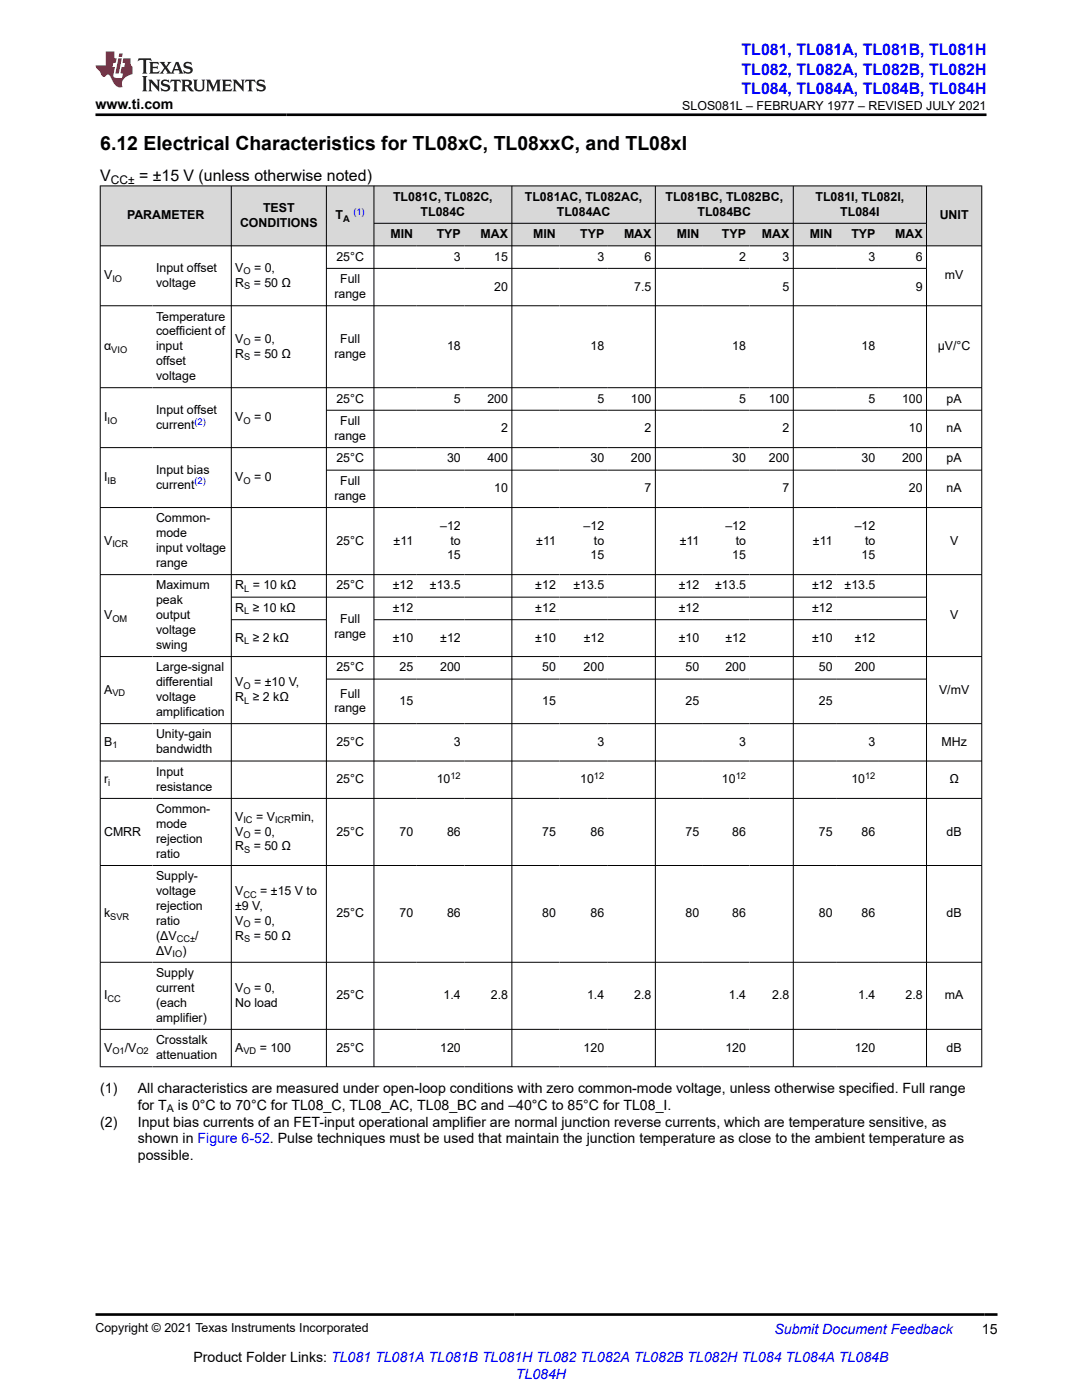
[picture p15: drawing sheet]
<svg xmlns="http://www.w3.org/2000/svg" width="216mm" height="279mm" viewBox="0 0 216 279" stroke-linecap="round" stroke-linejoin="round" font-family="sans-serif">
<defs><g id="words">
<text font-size="3.9" x="20" y="29.9">6.12 Electrical Characteristics for TL08xC, TL08xxC, and TL08xI</text>
<g font-size="3.2" fill="#00f">
<text x="148" y="11.1">TL081, TL081A, TL081B, TL081H</text>
<text x="148" y="14.9">TL082, TL082A, TL082B, TL082H</text>
<text x="148" y="18.7">TL084, TL084A, TL084B, TL084H</text>
</g>
<g font-size="3.2">
<text x="20" y="36.1">V</text>
<text x="27.7" y="36.1">= ±15 V (unless otherwise noted)</text>
</g>
<g font-size="2.8">
<text x="19.1" y="21.8">www.ti.com</text>
<text x="20" y="218">(1)</text>
<text x="27.5" y="218">All characteristics are measured under open-loop conditions with zero common-mode voltage, unless otherwise specified. Full range</text>
<text x="27.5" y="221.4">for T</text>
<text x="35.5" y="221.4">is 0°C to 70°C for TL08_C, TL08_AC, TL08_BC and –40°C to 85°C for TL08_I.</text>
<text x="20" y="224.8">(2)</text>
<text x="27.5" y="224.8">Input bias currents of an FET-input operational amplifier are normal junction reverse currents, which are temperature sensitive, as</text>
<text x="27.5" y="228.2">shown in Figure 6-52. Pulse techniques must be used that maintain the junction temperature as close to the ambient temperature as</text>
<text x="27.5" y="231.6">possible.</text>
<text x="195.9" y="266.1">15</text>
<text x="38.6" y="271.7">Product Folder Links: TL081 TL081A TL081B TL081H TL082 TL082A TL082B TL082H TL084 TL084A TL084B</text>
</g>
<g font-size="2.8" fill="#00f">
<text x="154.5" y="266.2">Submit Document Feedback</text>
<text x="102.9" y="275.1">TL084H</text>
</g>
<g font-size="2.5">
<text x="136.1" y="21.9">SLOS081L – FEBRUARY 1977 – REVISED JULY 2021</text>
<text x="78.4" y="40.1">TL081C, TL082C,</text>
<text x="104.7" y="40.1">TL081AC, TL082AC,</text>
<text x="132.8" y="40.1">TL081BC, TL082BC,</text>
<text x="162.7" y="40.1">TL081I, TL082I,</text>
<text x="25.3" y="43.8">PARAMETER</text>
<text x="47.9" y="45.3">CONDITIONS</text>
<text x="52.5" y="42.3">TEST</text>
<text x="67" y="43.8">T</text>
<text x="77.9" y="47.5">MIN</text>
<text x="83.9" y="43">TL084C</text>
<text x="87.1" y="47.5">TYP</text>
<text x="95.9" y="47.5">MAX</text>
<text x="106.4" y="47.5">MIN</text>
<text x="111.1" y="43">TL084AC</text>
<text x="115.8" y="47.5">TYP</text>
<text x="124.5" y="47.5">MAX</text>
<text x="135" y="47.5">MIN</text>
<text x="139.2" y="43">TL084BC</text>
<text x="144.1" y="47.5">TYP</text>
<text x="152" y="47.5">MAX</text>
<text x="161.6" y="47.5">MIN</text>
<text x="167.7" y="43">TL084I</text>
<text x="169.9" y="47.5">TYP</text>
<text x="178.6" y="47.5">MAX</text>
<text x="187.5" y="43.8">UNIT</text>
<text x="67.1" y="52">25°C</text>
<text x="90.6" y="52">3</text>
<text x="98.6" y="52">15</text>
<text x="119.2" y="52">3</text>
<text x="128.6" y="52">6</text>
<text x="147.5" y="52">2</text>
<text x="156.2" y="52">3</text>
<text x="173.3" y="52">3</text>
<text x="182.7" y="52">6</text>
<text x="20.8" y="55.8">V</text>
<text x="31.1" y="54.3">Input offset</text>
<text x="31.1" y="57.2">voltage</text>
<text x="46.9" y="57.2">R</text>
<text x="46.9" y="54.3">V</text>
<text x="50.6" y="57.2">= 50 Ω</text>
<text x="50.7" y="54.3">= 0,</text>
<text x="66.7" y="59.5">range</text>
<text x="67.9" y="56.5">Full</text>
<text x="98.6" y="58">20</text>
<text x="126.6" y="58">7.5</text>
<text x="156.2" y="58">5</text>
<text x="182.7" y="58">9</text>
<text x="188.5" y="55.8">mV</text>
<text x="31.1" y="64">Temperature</text>
<text x="20.8" y="69.9">α</text>
<text x="31.1" y="66.9">coefficient of</text>
<text x="31.1" y="69.9">input</text>
<text x="46.9" y="71.4">R</text>
<text x="46.9" y="68.4">V</text>
<text x="50.6" y="71.4">= 50 Ω</text>
<text x="50.7" y="68.4">= 0,</text>
<text x="66.7" y="71.4">range</text>
<text x="67.9" y="68.4">Full</text>
<text x="89.2" y="69.9">18</text>
<text x="117.8" y="69.9">18</text>
<text x="146.1" y="69.9">18</text>
<text x="171.9" y="69.9">18</text>
<text x="187.1" y="69.9">μV/°C</text>
<text x="31.1" y="72.9">offset</text>
<text x="31.1" y="75.8">voltage</text>
<text x="31.1" y="82.6">Input offset</text>
<text x="67.1" y="80.3">25°C</text>
<text x="90.6" y="80.3">5</text>
<text x="97.3" y="80.3">200</text>
<text x="119.2" y="80.3">5</text>
<text x="125.9" y="80.3">100</text>
<text x="147.5" y="80.3">5</text>
<text x="153.4" y="80.3">100</text>
<text x="173.3" y="80.3">5</text>
<text x="180" y="80.3">100</text>
<text x="188.9" y="80.3">pA</text>
<text x="20.8" y="84.1">I</text>
<text x="31.1" y="85.5">current</text>
<text x="46.9" y="84.1">V</text>
<text x="50.7" y="84.1">= 0</text>
<text x="66.7" y="87.8">range</text>
<text x="67.9" y="84.8">Full</text>
<text x="100" y="86.3">2</text>
<text x="128.6" y="86.3">2</text>
<text x="156.2" y="86.3">2</text>
<text x="181.4" y="86.3">10</text>
<text x="188.9" y="86.3">nA</text>
<text x="31.1" y="94.5">Input bias</text>
<text x="67.1" y="92.3">25°C</text>
<text x="89.2" y="92.3">30</text>
<text x="97.3" y="92.3">400</text>
<text x="117.8" y="92.3">30</text>
<text x="125.9" y="92.3">200</text>
<text x="146.1" y="92.3">30</text>
<text x="153.4" y="92.3">200</text>
<text x="171.9" y="92.3">30</text>
<text x="180" y="92.3">200</text>
<text x="188.9" y="92.3">pA</text>
<text x="20.8" y="96">I</text>
<text x="31.1" y="97.5">current</text>
<text x="46.9" y="96">V</text>
<text x="50.7" y="96">= 0</text>
<text x="66.7" y="99.8">range</text>
<text x="67.9" y="96.8">Full</text>
<text x="98.6" y="98.3">10</text>
<text x="128.6" y="98.3">7</text>
<text x="156.2" y="98.3">7</text>
<text x="181.4" y="98.3">20</text>
<text x="188.9" y="98.3">nA</text>
<text x="31.1" y="104.3">Common-</text>
<text x="31.1" y="107.2">mode</text>
<text x="87.8" y="105.7">–12</text>
<text x="116.5" y="105.7">–12</text>
<text x="144.7" y="105.7">–12</text>
<text x="170.6" y="105.7">–12</text>
<text x="20.8" y="108.7">V</text>
<text x="31.1" y="110.2">input voltage</text>
<text x="31.1" y="113.1">range</text>
<text x="67.1" y="108.7">25°C</text>
<text x="78.5" y="108.7">±11</text>
<text x="89.2" y="111.7">15</text>
<text x="89.9" y="108.7">to</text>
<text x="107" y="108.7">±11</text>
<text x="117.8" y="111.7">15</text>
<text x="118.5" y="108.7">to</text>
<text x="135.6" y="108.7">±11</text>
<text x="146.1" y="111.7">15</text>
<text x="146.8" y="108.7">to</text>
<text x="162.2" y="108.7">±11</text>
<text x="171.9" y="111.7">15</text>
<text x="172.6" y="108.7">to</text>
<text x="189.6" y="108.7">V</text>
<text x="31.1" y="117.6">Maximum</text>
<text x="46.9" y="117.6">R = 10 kΩ</text>
<text x="67.1" y="117.6">25°C</text>
<text x="78.4" y="117.6">±12</text>
<text x="85.8" y="117.6">±13.5</text>
<text x="106.8" y="117.6">±12</text>
<text x="114.4" y="117.6">±13.5</text>
<text x="135.5" y="117.6">±12</text>
<text x="142.7" y="117.6">±13.5</text>
<text x="162" y="117.6">±12</text>
<text x="168.5" y="117.6">±13.5</text>
<text x="20.8" y="123.6">V</text>
<text x="31.1" y="120.6">peak</text>
<text x="31.1" y="123.6">output</text>
<text x="46.9" y="122.1">R ≥ 10 kΩ</text>
<text x="67.9" y="124.3">Full</text>
<text x="78.4" y="122.1">±12</text>
<text x="106.8" y="122.1">±12</text>
<text x="135.5" y="122.1">±12</text>
<text x="162" y="122.1">±12</text>
<text x="189.6" y="123.6">V</text>
<text x="31.1" y="126.5">voltage</text>
<text x="31.1" y="129.5">swing</text>
<text x="46.9" y="128.1">R ≥ 2 kΩ</text>
<text x="66.7" y="127.3">range</text>
<text x="78.4" y="128.1">±10</text>
<text x="87.8" y="128.1">±12</text>
<text x="106.8" y="128.1">±10</text>
<text x="116.5" y="128.1">±12</text>
<text x="135.5" y="128.1">±10</text>
<text x="144.8" y="128.1">±12</text>
<text x="162" y="128.1">±10</text>
<text x="170.6" y="128.1">±12</text>
<text x="31.1" y="134">Large-signal</text>
<text x="31.1" y="137">differential</text>
<text x="46.9" y="137">V</text>
<text x="50.7" y="137">= ±10 V,</text>
<text x="67.1" y="134">25°C</text>
<text x="79.7" y="134">25</text>
<text x="87.8" y="134">200</text>
<text x="108.2" y="134">50</text>
<text x="116.5" y="134">200</text>
<text x="136.8" y="134">50</text>
<text x="144.7" y="134">200</text>
<text x="163.4" y="134">50</text>
<text x="170.6" y="134">200</text>
<text x="20.8" y="138.4">A</text>
<text x="31.1" y="139.9">voltage</text>
<text x="31.1" y="142.9">amplification</text>
<text x="46.9" y="139.9">R ≥ 2 kΩ</text>
<text x="66.7" y="142.2">range</text>
<text x="67.9" y="139.2">Full</text>
<text x="79.7" y="140.7">15</text>
<text x="108.2" y="140.7">15</text>
<text x="136.8" y="140.7">25</text>
<text x="163.4" y="140.7">25</text>
<text x="187.4" y="138.4">V/mV</text>
<text x="20.8" y="148.9">B</text>
<text x="31.1" y="147.4">Unity-gain</text>
<text x="67.1" y="148.9">25°C</text>
<text x="90.6" y="148.9">3</text>
<text x="119.2" y="148.9">3</text>
<text x="147.5" y="148.9">3</text>
<text x="173.3" y="148.9">3</text>
<text x="187.8" y="148.9">MHz</text>
<text x="31.1" y="150.3">bandwidth</text>
<text x="31.1" y="154.8">Input</text>
<text x="20.8" y="156.3">r</text>
<text x="31.1" y="157.8">resistance</text>
<text x="67.1" y="156.3">25°C</text>
<text x="87.1" y="156.3">10</text>
<text x="115.8" y="156.3">10</text>
<text x="144.1" y="156.3">10</text>
<text x="169.9" y="156.3">10</text>
<text x="189.4" y="156.3">Ω</text>
<text x="20.8" y="166.7">CMRR</text>
<text x="31.1" y="162.3">Common-</text>
<text x="31.1" y="165.3">mode</text>
<text x="46.9" y="166.7">V</text>
<text x="46.9" y="163.8">V</text>
<text x="50.7" y="166.7">= 0,</text>
<text x="51.1" y="163.8">= V</text>
<text x="58.1" y="163.8">min,</text>
<text x="67.1" y="166.7">25°C</text>
<text x="79.7" y="166.7">70</text>
<text x="89.2" y="166.7">86</text>
<text x="108.2" y="166.7">75</text>
<text x="117.8" y="166.7">86</text>
<text x="136.8" y="166.7">75</text>
<text x="146.1" y="166.7">86</text>
<text x="163.4" y="166.7">75</text>
<text x="171.9" y="166.7">86</text>
<text x="188.9" y="166.7">dB</text>
<text x="31.1" y="168.2">rejection</text>
<text x="31.1" y="171.2">ratio</text>
<text x="46.9" y="169.7">R</text>
<text x="50.6" y="169.7">= 50 Ω</text>
<text x="31.1" y="175.7">Supply-</text>
<text x="31.1" y="178.7">voltage</text>
<text x="46.9" y="178.7">V</text>
<text x="51.9" y="178.7">= ±15 V to</text>
<text x="20.8" y="183.1">k</text>
<text x="31.1" y="181.6">rejection</text>
<text x="31.1" y="184.6">ratio</text>
<text x="46.9" y="181.6">±9 V,</text>
<text x="46.9" y="184.6">V</text>
<text x="50.7" y="184.6">= 0,</text>
<text x="67.1" y="183.1">25°C</text>
<text x="79.7" y="183.1">70</text>
<text x="89.2" y="183.1">86</text>
<text x="108.2" y="183.1">80</text>
<text x="117.8" y="183.1">86</text>
<text x="136.8" y="183.1">80</text>
<text x="146.1" y="183.1">86</text>
<text x="163.4" y="183.1">80</text>
<text x="171.9" y="183.1">86</text>
<text x="188.9" y="183.1">dB</text>
<text x="31.1" y="190.5">ΔV</text>
<text x="31.1" y="187.5">(ΔV</text>
<text x="36.4" y="190.5">)</text>
<text x="38.9" y="187.5">/</text>
<text x="46.9" y="187.5">R</text>
<text x="50.6" y="187.5">= 50 Ω</text>
<text x="31.1" y="195">Supply</text>
<text x="31.1" y="198">current</text>
<text x="46.9" y="198">V</text>
<text x="50.7" y="198">= 0,</text>
<text x="20.8" y="199.4">I</text>
<text x="31.1" y="200.9">(each</text>
<text x="31.1" y="203.9">amplifier)</text>
<text x="46.9" y="200.9">No load</text>
<text x="67.1" y="199.4">25°C</text>
<text x="88.5" y="199.4">1.4</text>
<text x="97.9" y="199.4">2.8</text>
<text x="117.1" y="199.4">1.4</text>
<text x="126.6" y="199.4">2.8</text>
<text x="145.4" y="199.4">1.4</text>
<text x="154.1" y="199.4">2.8</text>
<text x="171.2" y="199.4">1.4</text>
<text x="180.7" y="199.4">2.8</text>
<text x="188.5" y="199.4">mA</text>
<text x="20.8" y="209.9">V</text>
<text x="24.9" y="209.9">/V</text>
<text x="31.1" y="208.4">Crosstalk</text>
<text x="46.9" y="209.9">A</text>
<text x="51.8" y="209.9">= 100</text>
<text x="67.1" y="209.9">25°C</text>
<text x="87.8" y="209.9">120</text>
<text x="116.5" y="209.9">120</text>
<text x="144.7" y="209.9">120</text>
<text x="170.6" y="209.9">120</text>
<text x="188.9" y="209.9">dB</text>
<text x="31.1" y="211.4">attenuation</text>
<text x="19.1" y="265.9">Copyright © 2021 Texas Instruments Incorporated</text>
</g>
<text font-size="2.4" x="22.1" y="36.7">CC±</text>
<text font-size="2.1" x="33.3" y="222">A</text>
<g font-size="1.9">
<text x="68.5" y="44.3">A</text>
<text x="22.4" y="56.2">IO</text>
<text x="48.6" y="54.8">O</text>
<text x="48.7" y="57.7">S</text>
<text x="22.2" y="70.4">VIO</text>
<text x="48.6" y="68.9">O</text>
<text x="48.7" y="71.9">S</text>
<text x="21.5" y="84.6">IO</text>
<text x="48.6" y="84.6">O</text>
<text x="21.5" y="96.5">IB</text>
<text x="48.6" y="96.5">O</text>
<text x="22.4" y="109.2">ICR</text>
<text x="48.7" y="118.1">L</text>
<text x="22.4" y="124.1">OM</text>
<text x="48.7" y="122.6">L</text>
<text x="48.7" y="128.6">L</text>
<text x="48.6" y="137.4">O</text>
<text x="22.4" y="138.9">VD</text>
<text x="48.7" y="140.4">L</text>
<text x="22.4" y="149.4">1</text>
<text x="89.9" y="155.5">12</text>
<text x="118.5" y="155.5">12</text>
<text x="146.8" y="155.5">12</text>
<text x="172.6" y="155.5">12</text>
<text x="21.6" y="156.8">i</text>
<text x="48.6" y="167.2">O</text>
<text x="48.6" y="164.3">IC</text>
<text x="54.9" y="164.3">ICR</text>
<text x="48.7" y="170.2">S</text>
<text x="48.6" y="179.1">CC</text>
<text x="22" y="183.6">SVR</text>
<text x="48.6" y="185.1">O</text>
<text x="34.4" y="191">IO</text>
<text x="35.3" y="188">CC±</text>
<text x="48.7" y="188">S</text>
<text x="21.5" y="199.9">CC</text>
<text x="48.6" y="198.5">O</text>
<text x="22.4" y="210.4">O1</text>
<text x="27.2" y="210.4">O2</text>
<text x="48.6" y="210.4">VD</text>
</g>
<g font-size="1.9" fill="#00f">
<text x="70.5" y="43">(1)</text>
<text x="38.8" y="84.7">(2)</text>
<text x="38.8" y="96.7">(2)</text>
</g>
</g></defs>
<g fill="#d8d8d8">
<path d="M20 37.1h175.9v7.5h-175.9z" fill-rule="evenodd"/>
<path d="M20.1 37.2h26v11.8h-26z" fill-rule="evenodd"/>
<path d="M46.2 37.2h18.9v11.8h-18.9z" fill-rule="evenodd"/>
<path d="M65.2 37.2h9.4v11.8h-9.4z" fill-rule="evenodd"/>
<path d="M74.7 37.2h27.4v7.3h-27.4z" fill-rule="evenodd"/>
<path d="M102.2 37.2h28.5v7.3h-28.5z" fill-rule="evenodd"/>
<path d="M130.8 37.2h27.4v7.3h-27.4z" fill-rule="evenodd"/>
<path d="M158.4 37.2h26.4v7.3h-26.4z" fill-rule="evenodd"/>
<path d="M184.9 37.2h10.9v11.8h-10.9z" fill-rule="evenodd"/>
<path d="M74.7 44.6h8.5v4.4h-8.5z" fill-rule="evenodd"/>
<path d="M83.2 44.6h9.5v4.4h-9.5z" fill-rule="evenodd"/>
<path d="M92.7 44.6h9.4v4.4h-9.4z" fill-rule="evenodd"/>
<path d="M102.2 44.6h9.4v4.4h-9.4z" fill-rule="evenodd"/>
<path d="M111.6 44.6h9.7v4.4h-9.7z" fill-rule="evenodd"/>
<path d="M121.3 44.6h9.4v4.4h-9.4z" fill-rule="evenodd"/>
<path d="M130.8 44.6h9.5v4.4h-9.5z" fill-rule="evenodd"/>
<path d="M140.3 44.6h9.3v4.4h-9.3z" fill-rule="evenodd"/>
<path d="M149.6 44.6h8.6v4.4h-8.6z" fill-rule="evenodd"/>
<path d="M158.4 44.6h8.4v4.4h-8.4z" fill-rule="evenodd"/>
<path d="M166.8 44.6h8.6v4.4h-8.6z" fill-rule="evenodd"/>
<path d="M175.4 44.6h9.4v4.4h-9.4z" fill-rule="evenodd"/>
</g>
<g fill="none" stroke="#000" stroke-width=".2">
<path d="M19.9 37.1h176.1M20 37v176M46.2 37v176M65.1 37v176M74.6 37v176M102.1 37v176M130.8 37v176M158.3 37v176M184.9 37v176M195.9 37v176M19.9 49.1h176.1M65.1 53.6h119.8"/>
<path d="M74.6 44.6h110.3M19.9 61h176.1M19.9 77.4h176.1M65.1 81.9h130.9M65.1 93.8h130.9M196 89.3h-176.1M19.9 114.7h176.1M46.2 119.2h138.7M196 101.3h-176.1M19.9 131h176.1M46.2 123.7h19M65.1 135.5h119.8"/>
<path d="M74.6 123.7h110.3M19.9 144.4h176.1M19.9 151.9h176.1M19.9 159.3h176.1M19.9 172.7h176.1M19.9 192h176.1M19.9 205.4h176.1M19.9 212.9h176.1"/>
</g>
<path d="M27.7 11.6l-.2 .6 .5-.2h.6v.1v2.2l-.2 .4h1l-.2-.4v-2.2v-.1h.5l.5 .2-.1-.6zM29.8 12.4l.2 .3v1.6l-.2 .4h1.9l.1-.6a1.08 1.08 0 0 1-1.3 .2v-.7h.6l.4 .2v-.7l-.4 .2h-.6v-.5l.2-.2a1 1 0 0 1 1 .3l-.1-.5zM31.8 12.4l1 1.1-1 1.2h.9l-.2-.2 .4-.8 .5 .8-.2 .2h1.6l-.2-.2 .1-.5h1l.1 .5-.1 .2h.9l-.2-.4-.8-1.9h-.5l-1 2.1-.8-1.1 .9-1h-.8l.2 .2-.5 .6-.3-.6 .1-.2zM35.2 12.8l.4 1h-.8zM36.8 12.5a.65 .65 0 0 0-.2 .7 .65 .65 0 0 0 .6 .5l.7 .1 .1 .3a.79 .79 0 0 1-.7 .4 .79 .79 0 0 1-.7-.5l.1 .7 .2-.1a.93 .93 0 0 0 1.1 0 .93 .93 0 0 0 .4-.9 1.46 1.46 0 0 0-1.2-.6l-.1-.3a1.09 1.09 0 0 1 1.2 .2l-.2-.6-.1 .1-.6-.2zM28.4 15.2l.2 .4v2.2l-.2 .4h1l-.2-.4v-2.2l.2-.4zM29.6 15.9l.2 .4v1.5l-.2 .4h.8l-.3-.4v-1.3l1.7 1.8v-2l.2-.4h-.8l.2 .2 .1 1.1-1.2-1.3zM32.3 16a.65 .65 0 0 0-.2 .8 .65 .65 0 0 0 .7 .4l.6 .2 .1 .2a.79 .79 0 0 1-.7 .4 .79 .79 0 0 1-.7-.5l.1 .7 .2-.1a.93 .93 0 0 0 1.1 .1 .93 .93 0 0 0 .4-1 1.46 1.46 0 0 0-1.2-.5l-.1-.4a1.09 1.09 0 0 1 1.2 .2l-.2-.6-.1 .1-.6-.1zM34.1 15.9l-.1 .6a.63 .63 0 0 1 .7-.3l.1 1.6-.3 .4h1l-.2-.4v-1.6a.66 .66 0 0 1 .8 .3l-.1-.6zM36.2 15.9l.2 .4v1.5l-.2 .4h.9l-.2-.2v-.7h.5l.1 .2a.79 .79 0 0 0 1.2 .6l-1-.9a.61 .61 0 0 0 .6-.6 .61 .61 0 0 0-.5-.7zM36.9 16.2h.2a.47 .47 0 0 1 .5 .1 .47 .47 0 0 1 .1 .5l-.2 .1-.6 .1zM38.5 15.9l.2 .2a2.27 2.27 0 0 0 .4 2 1.04 1.04 0 0 0 1.7-.7v-1.3l.2-.2h-.8l.2 .4v1.1a.6 .6 0 0 1-.6 .6 .6 .6 0 0 1-.6-.6v-1.1l.3-.4zM41.1 15.9l.2 .4v1.5l-.2 .4h.7l-.2-.4v-1.4l.9 1.9 .8-1.9v1.4l-.2 .4h1l-.3-.4v-1.5l.3-.4h-.8l-.7 1.5-.7-1.5zM44.3 15.9l.2 .4v1.5l-.2 .4h1.9l.1-.6a1.09 1.09 0 0 1-1.3 .2v-.7h.6l.4 .2v-.6l-.4 .2h-.6v-.6l.2-.1a1.01 1.01 0 0 1 1 .3l-.1-.6zM46.4 15.9l.3 .4v1.5l-.3 .4h.8l-.2-.4v-1.3l1.6 1.8v-2l.2-.4h-.7l.2 .2v1.1l-1.2-1.3zM49 15.9l-.1 .6a.63 .63 0 0 1 .8-.3v1.6l-.3 .4h1l-.2-.4v-1.6a.66 .66 0 0 1 .8 .3l-.1-.6zM51.4 16a.65 .65 0 0 0-.2 .8 .65 .65 0 0 0 .6 .4l.6 .2 .2 .2a.79 .79 0 0 1-.8 .4 .79 .79 0 0 1-.6-.5l.1 .7 .2-.1a.93 .93 0 0 0 1 .1 .93 .93 0 0 0 .5-1 1.46 1.46 0 0 0-1.3-.5l-.1-.4a1.09 1.09 0 0 1 1.3 .2l-.2-.6-.2 .1-.5-.1z" fill="#231f20"/>
<path d="M21.1 10.3v2.7h-2.1l.1 .4 .9 1a.95 .95 0 0 0 .9 .9 .59 .59 0 0 1 .6-.4 .59 .59 0 0 1 .5 .3l.4 .8a1.59 1.59 0 0 0 2.1 1.4 1.61 1.61 0 0 1 1-2.3l1-.3-.1-1.5a1.59 1.59 0 0 1-.4-1.7h-1.4l-.2 .9h.5l-.1 .9h-.5l-.2 .9v.3l.4 .1-.2 .9h-.6a.73 .73 0 0 1-1.1-.7l.3-1.5h-.5l.2-.9h.5l.2-.9h-.5v-1.3zM23.6 11.6l-.6 3.1h.7l.6-3.1zM23.8 10.7l-.1 .6h.7l.1-.6z" fill="#ed1c24"/>
<path d="M19.1 22.9h177.8M19.1 262.3h179.9" fill="none" stroke="#000" stroke-width=".53"/>
<use href="#words"/>
</svg>
